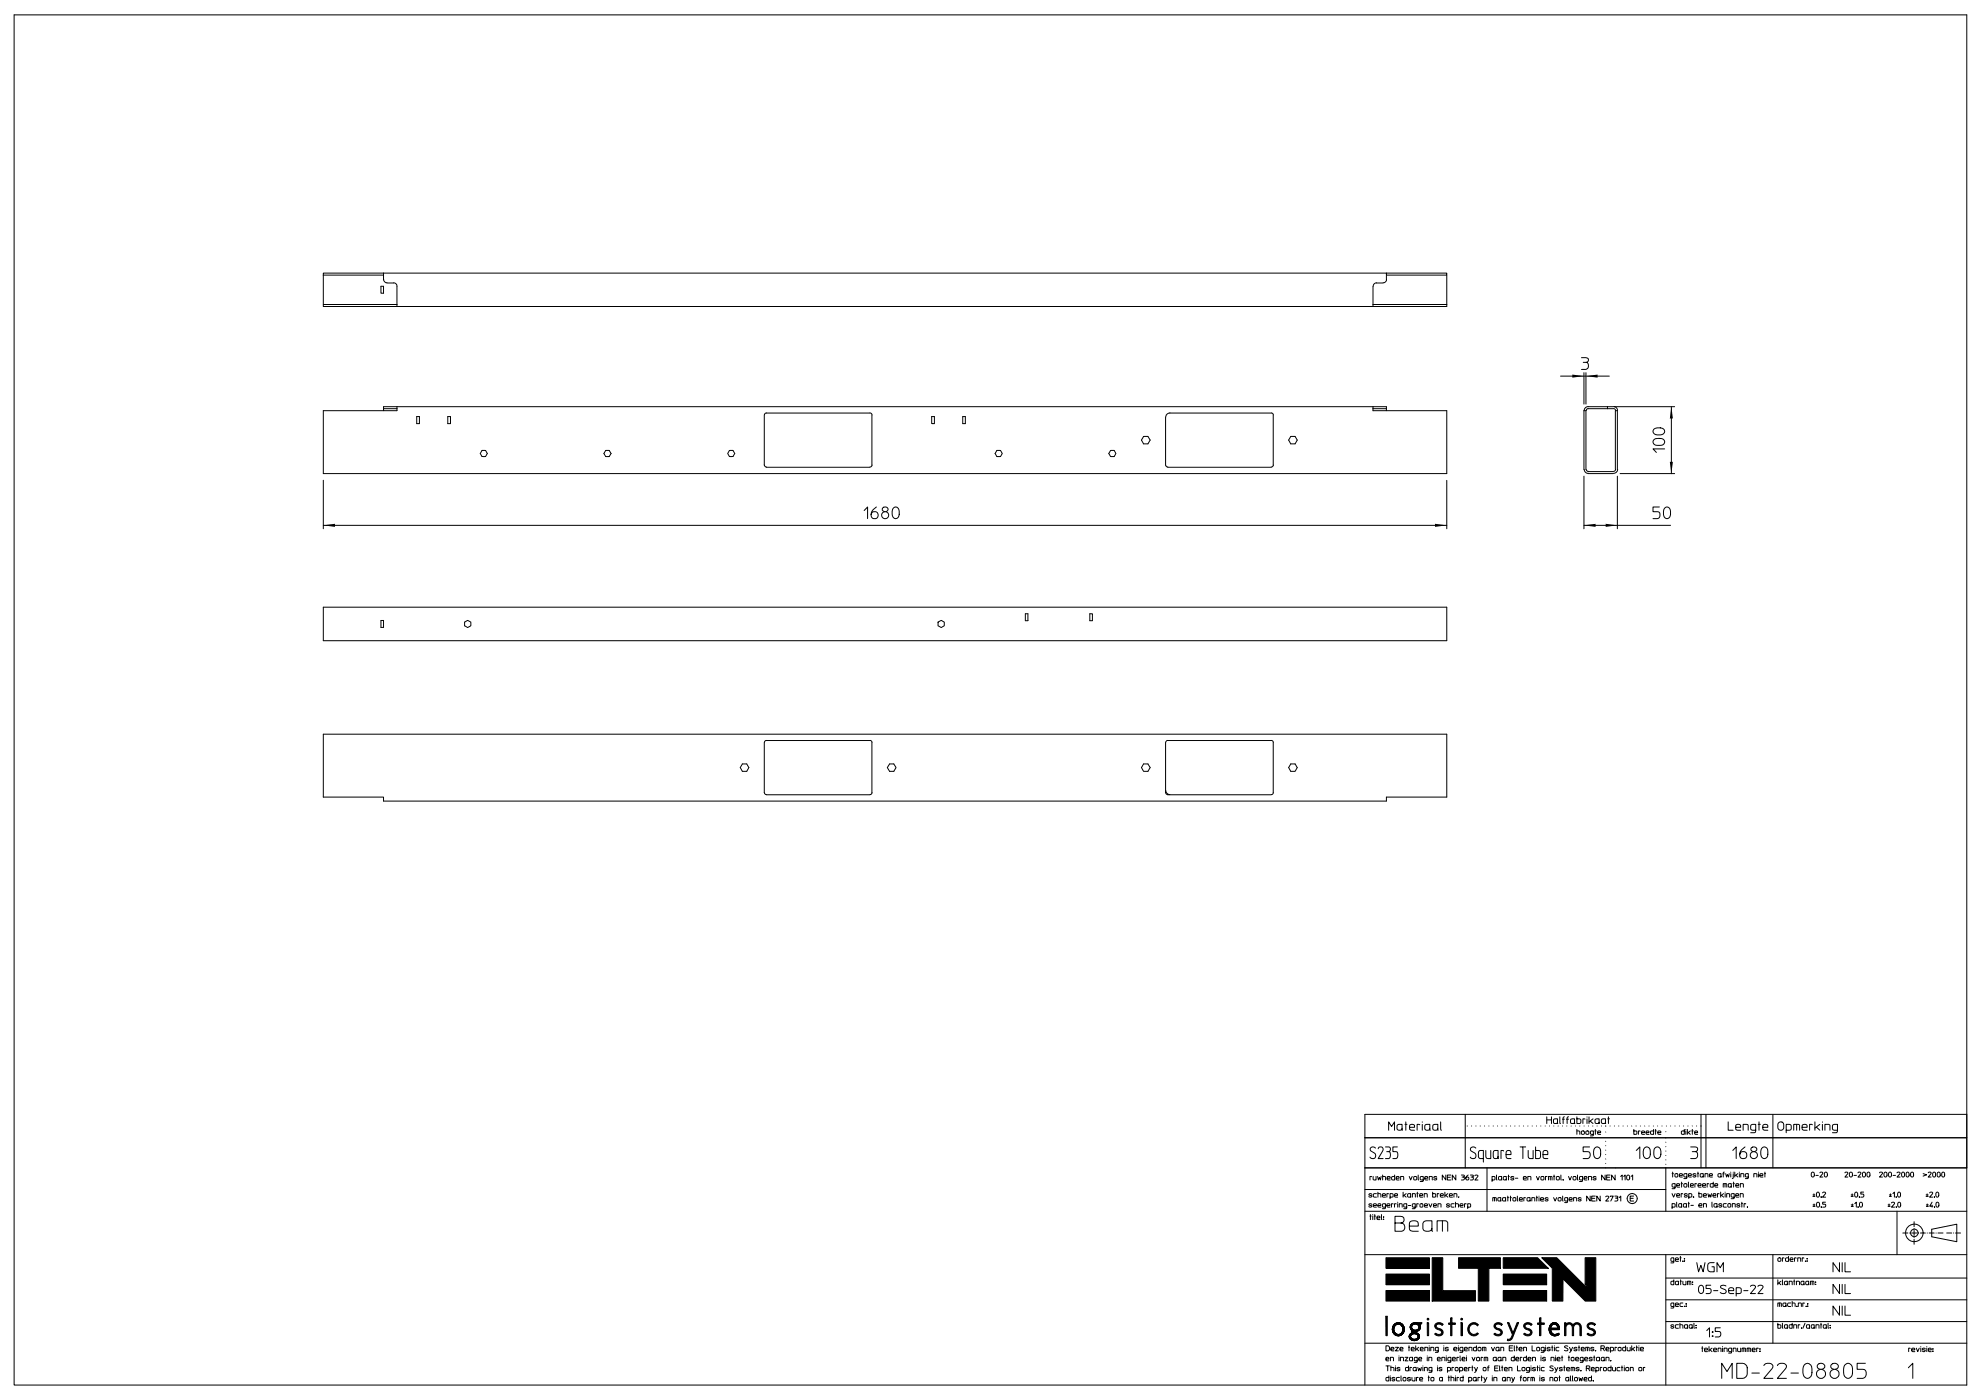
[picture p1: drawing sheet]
<svg xmlns="http://www.w3.org/2000/svg" width="594mm" height="420mm" viewBox="0 0 594 420" stroke-linecap="round" stroke-linejoin="round" font-family="sans-serif">
<g fill="#000">
<path d="M471.5 112.4l3.4 .4-3.4 .5z" fill-rule="evenodd"/>
<path d="M475.5 112.8l3.5-.4v.9z" fill-rule="evenodd"/>
<path d="M501.2 122l.4 3.5h-.9z" fill-rule="evenodd"/>
<path d="M96.9 157.6l3.5-.5v1z" fill-rule="evenodd"/>
<path d="M430.3 157.1l3.5 .5-3.5 .5z" fill-rule="evenodd"/>
<path d="M474.9 157.6l3.5-.5v1z" fill-rule="evenodd"/>
<path d="M481.5 157.1l3.5 .5-3.5 .5z" fill-rule="evenodd"/>
<path d="M500.7 138.6h.9l-.4 3.5z" fill-rule="evenodd"/>
<path d="M415.6 387.2h13v3.1h-13z" fill-rule="evenodd"/>
<path d="M415.6 377.3h13v3.2h-13z" fill-rule="evenodd"/>
<path d="M415.6 382.2h13v3.2h-13z" fill-rule="evenodd"/>
<path d="M429.4 377.3h3.2v9.9h9.8v3.1h-13z" fill-rule="evenodd"/>
<path d="M430.4 397.2a1.59 1.59 0 0 1 2.3 .2l-.3 .2a.92 .92 0 0 0-1-.5 .92 .92 0 0 0-.7 1l.1 .2a2.32 2.32 0 0 1 1.9 1.3 1.33 1.33 0 0 1-1 1.2 1.33 1.33 0 0 1-1.5-.7l.2-.1a1.18 1.18 0 0 0 1.9-.3l-.3-.5a2.31 2.31 0 0 1-1.8-1.4z" fill-rule="evenodd"/>
<path d="M434.9 395.4h.5v1.5a.6 .6 0 0 1 1 .3l-1 .1v3.4h-.4l-.1-3.4a.32 .32 0 0 1-.5 .1 .32 .32 0 0 1 0-.5h.5z" fill-rule="evenodd"/>
<path d="M440.6 397.4a1.61 1.61 0 0 1 2.6 .1l-.2 .2a1.48 1.48 0 0 0-2.1 .1 1.48 1.48 0 0 0 0 2.1 1.48 1.48 0 0 0 2.1 0l.2 .1a.66 .66 0 0 1-.8 .7 1.98 1.98 0 0 1-2.1-1 1.98 1.98 0 0 1 .3-2.3z" fill-rule="evenodd"/>
<path d="M437.3 377.3h12.6v3.2h-3.5v9.8h-3.1v-9.8h-6z" fill-rule="evenodd"/>
<path d="M448.3 397.1a1.58 1.58 0 0 1 2.2 .3l-.2 .1a1.15 1.15 0 0 0-1.9 .4l.2 .4a2.32 2.32 0 0 1 1.9 1.3 1.4 1.4 0 0 1-1.1 1.2 1.4 1.4 0 0 1-1.5-.6l.2-.1a1.23 1.23 0 0 0 2-.5l-.3-.4a2.2 2.2 0 0 1-1.8-1.4z" fill-rule="evenodd"/>
<path d="M457.2 397.1l1.1-.3 1.1 .5-.2 .2a1.15 1.15 0 0 0-1.9 .4l.2 .4a2.32 2.32 0 0 1 1.9 1.3 1.31 1.31 0 0 1-1 1.1 1.31 1.31 0 0 1-1.4-.6l.1-.1a.9 .9 0 0 0 1.1 .4 .9 .9 0 0 0 .6-1l-.2-.2a2.2 2.2 0 0 1-1.8-1.4z" fill-rule="evenodd"/>
<path d="M461.6 395.4h.4v.8a.5 .5 0 0 0 0 .7 .5 .5 0 0 0 .7 0 .23 .23 0 0 1 .4 .2 .23 .23 0 0 1-.4 .2h-.7v3.4h-.4v-3.4a.32 .32 0 0 1-.5 0 .32 .32 0 0 1 0-.4 .32 .32 0 0 1 .5 0z" fill-rule="evenodd"/>
<path d="M450.7 387.2h13.1v3.1h-13.1z" fill-rule="evenodd"/>
<path d="M450.7 382.2h13.1v3.2h-13.1z" fill-rule="evenodd"/>
<path d="M450.7 377.3h10.3l3.3 3.2h-13.6z" fill-rule="evenodd"/>
<path d="M469.1 396.8a.3 .3 0 0 1 .4 0 .3 .3 0 0 1 0 .4l1.2-.4 .6 .2 .4 .5a1.42 1.42 0 0 1 1.9-.5 1.42 1.42 0 0 1 .6 1.9v1.2a.34 .34 0 0 1 0 .5 .34 .34 0 0 1-.5 .1v-1.5a1.36 1.36 0 0 0-1.2-2 2.53 2.53 0 0 0-.7 2.8v.7h-.3v-1.7a1.15 1.15 0 0 0-.3-1.3 1.15 1.15 0 0 0-1.3-.2l-.4 .6v2.6h-.4z" fill-rule="evenodd"/>
<path d="M462.3 377.3h4.5l9.9 9.9-1.4-2v-7.9h3.2v13h-3.2l-6.6-6.6-.1 6.6h-3.1v-9.8z" fill-rule="evenodd"/>
<path d="M476.1 397.2a1.59 1.59 0 0 1 2.3 .2l-.3 .2a.92 .92 0 0 0-1.1-.5 .92 .92 0 0 0-.6 1l.2 .2a1.7 1.7 0 0 1 1.8 1.6 1.45 1.45 0 0 1-2.5 .3l.2-.2a1.21 1.21 0 0 0 1.9-.3l-.3-.5a2.31 2.31 0 0 1-1.8-1.4z" fill-rule="evenodd"/>
<path d="M452 396.8h.5l1.2 3.1 1.2-3.1h.5l-2 4.8-.6 .5-.8 .1v-.4l.8-.1 .5-.9a1.11 1.11 0 0 0-.2-1.4z" fill-rule="evenodd"/>
<circle cx="428.2" cy="395.7" r=".26"/>
<circle cx="438.3" cy="395.8" r=".27"/>
</g>
<path d="M415.7 394.9v5.8M428.2 396.8v3.9M438.3 396.8v3.9" fill="none" stroke="#000" stroke-width=".42"/>
<g fill="none" stroke="#000" stroke-width=".3">
<path d="M4.2 4.5h585.5v411h-585.5zM96.9 82.5v8.9M96.9 82.5h18.1M114.2 85.9h.8v2.1h-.8zM115 81.9h318.8v.6h-18.1v-.6M115 81.9h-18.1v.6M115 81.9v2M115 83.8a.96 .96 0 0 0 1 1M116 84.9h2M118 84.9a.96 .96 0 0 1 1 .9M119 91.4h-22.1v.6h22.1M119 85.9v6.1"/>
<path d="M411.7 85.9v6.1M411.7 91.4h22.1M412.7 84.9h2M412.7 84.9a.96 .96 0 0 0-.9 .9M415.7 82.5v1.4M415.7 83.8a.96 .96 0 0 1-.9 1M433.8 82.5v9.5h-314.8M467.9 112.8h14.7M474.2 107.3h1.3l.7 .3v.8l-.6 .3a1.12 1.12 0 0 1 .7 1.1 1.12 1.12 0 0 1-.8 1h-1.3M474.7 108.7h.9M474.9 111.8v9.4M475.5 111.8v9.4"/>
<path d="M115 122.6v-.6h300.7v1.2M119 122v1.2h-4v-.6h4M125 125h.8v2.1h-.8zM134.3 125h.8v2.1h-.8zM144.5 135.1h1.1l.5 .9-.5 1h-1.1l-.5-1zM181.6 135.1h1.1l.5 .9-.5 1h-1.1l-.5-1zM218.7 135.1h1.1l.5 .9-.5 1h-1.1l-.5-1zM229.2 124.5v15.1M229.2 139.5l.6 .6M229.8 123.9h31.4l.3 .6-.1 15.1M229.8 123.9l-.6 .6M261.5 139.5l-.6 .6"/>
<path d="M279.4 125h.8v2.1h-.8zM288.7 125h.8v2.1h-.8zM298.9 135.1h1.1l.5 .9-.5 1h-1.1l-.5-1zM333 135.1h1.1l.5 .9-.5 1h-1.1l-.5-1zM342.9 130.9h1.3l.7 1.1-.7 1.2h-1.3l-.6-1.2zM349.5 125.2v14.4M349.5 139.5l.6 .6M350.7 123.9h30.8l.3 .6v15.1M350.8 123.9a1.31 1.31 0 0 0-1.3 1.2M381.8 139.5l-.6 .6M387 130.9h1.3l.7 1.1-.7 1.2h-1.3l-.6-1.2zM411.7 122v1.2h22.1v18.9h-336.9v-18.9h18.1"/>
<path d="M411.7 122.6h4M476.1 122h7.7M476.1 122.6h7.7M476.2 122.6l-.6 .6M476.2 122a1.19 1.19 0 0 0-1.2 1.2M482 122v.6M483.8 122.6l.6 .6M483.8 122a1.16 1.16 0 0 1 1.2 1.2M484 122h18.1M495.9 132a2.44 2.44 0 0 1 3.2 .2v.7a2.25 2.25 0 0 1-3.4 0zM495.9 128.8a2.2 2.2 0 0 1 3.2 .5v.2a1.99 1.99 0 0 1-3.4 0zM499.1 134.7h-3.4l1 1"/>
<path d="M501.2 122v20.1M96.9 144.1v14.5M96.9 157.6h336.9M229.8 140.2h31M259.1 153.2l1-1.1v3.5M262.8 152.1a2.31 2.31 0 0 0-1.3 3.2 1.08 1.08 0 0 0 1.6-.1 1.08 1.08 0 0 0-.4-1.6 1.08 1.08 0 0 0-1.5 .8M264.7 152.3a.85 .85 0 0 1 1.3-.2 .85 .85 0 0 1 0 1.3 .85 .85 0 0 1-1.3-.2l-.2-.2zM265.3 153.5a1.07 1.07 0 0 0-.8 1.6 1.07 1.07 0 0 0 1.8 0 1.07 1.07 0 0 0-.7-1.6M267.8 152.5a1.03 1.03 0 0 1 1.3-.3 1.03 1.03 0 0 1 .5 1.2 1.59 1.59 0 0 1-.9 2.2h-.2a1.97 1.97 0 0 1-.7-3.1zM350.1 140.2h31.1M433.8 144.1v14.5M474.9 157.6h26"/>
<path d="M474.9 140.9v-17.7h.6v17.7M474.9 142.9v15.7M475 140.8a1.19 1.19 0 0 0 1.2 1.2M475.6 140.8l.6 .6M476.1 142.1h7.7M476.1 141.5h7.7M484.4 140.9v-17.7h.6v17.7M484.4 140.8l-.6 .6M485 142.9v15.7M485 140.8a1.16 1.16 0 0 1-1.2 1.2M485.8 142.1h16.3M497.6 152.1h-1.9v1.4h1.3a1.08 1.08 0 0 1 .7 1.1 1.08 1.08 0 0 1-.7 1h-1.3"/>
<path d="M499.1 152.5a1.04 1.04 0 0 1 1.3-.3 1.04 1.04 0 0 1 .5 1.2 1.57 1.57 0 0 1-1 2.2h-.2a2 2 0 0 1-.6-3.1zM96.9 182.2h336.9v10h-336.9zM114.2 186.1h.8v2.1h-.8zM139.3 186.6l.9-.5 1 .5v1.1l-1 .6-.9-.6zM281.3 186.6l.9-.5 .9 .5v1.1l-.9 .6-.9-.6zM307.4 184.1h.8v2.1h-.8zM326.8 184.1h.8v2.1h-.8zM96.9 220.3h336.9v18.8h-18.1v1.2h-300.7v-1.2h-18.1zM222.6 229.2h1.3l.6 1.1-.6 1.1h-1.3l-.6-1.1zM229.2 222.8v15M229.2 237.8l.6 .6M229.8 238.4h31"/>
<path d="M229.8 222.2h31M229.8 222.1l-.6 .6M260.9 222.1l.6 .6M261.4 222.8v15M261.5 237.8l-.6 .6M266.7 229.2h1.3l.7 1.1-.7 1.1h-1.3l-.6-1.1zM342.9 229.2h1.3l.7 1.1-.7 1.1h-1.3l-.6-1.1zM349.5 222.8v15M349.5 237.8l.6 .6M349.5 237.1a1.31 1.31 0 0 0 1.3 1.3M350.1 238.4h31.1M350.1 222.2h31.1"/>
<path d="M350.1 222.1l-.6 .6M381.2 222.1l.6 .6M381.8 222.8v15M381.8 237.8l-.6 .6M387 229.2h1.3l.7 1.1-.7 1.1h-1.3l-.6-1.1zM416.4 339.1v-2.5l.9 1.3 .8-1.3v2.5M420.4 338.6l-.6 .5-.8-.2v-1.4l1.4-.2 .1 1.8M421.3 337.3h.6M421.5 336.6v2.5M422.7 338.2h1.4a.77 .77 0 0 0-.5-.9 .77 .77 0 0 0-.9 .5v1l.5 .3h.9M425.7 337.4l-.8-.1v1.8M426.5 336.6v.1"/>
<path d="M426.5 337.3v1.8M428.7 338.6l-.5 .5-.8-.2v-1.4l1.3-.2 .2 1.8M431.1 338.6l-.5 .5-.9-.2v-1.4l1.4-.2 .1 1.8M432 336.6v2.1l.2 .4M439.3 334.3v16.1M463.8 335.1v2M463.8 336h1.4M465.2 335.1v2M467 336.7l-.2 .3-.9-.1v-1.1l1.1-.1 .1 1.4M467.7 335.1l.2 2M468.5 335.8h.6M469.1 335.1l-.4 .1v1.9"/>
<path d="M469.7 335.8h.6M470.3 335.1l-.4 .3v1.7M472.1 336.7l-.2 .3-.9-.1v-1.1l1.1-.1 .1 1.4M472.8 339.3l.9 .1v.9M472.8 335.1v2l1-.1 .2-.3v-.8l-1.2-.2M472.8 338.8v1.5M474.2 339.4a.55 .55 0 0 1 .9 .2v.4a.51 .51 0 0 1-.5 .3 .51 .51 0 0 1-.4-.3zM475.3 335.8l-.7-.1v1.4M475.5 339.4a.55 .55 0 0 1 .9 .2v.4a.51 .51 0 0 1-.4 .3 .51 .51 0 0 1-.5-.3zM475.9 335.1v.1M475.9 335.7v1.4M476.5 335.1v2"/>
<path d="M476.8 336.3l.9 .8M477.7 335.7l-1.2 .9M478.2 339.3h.4M478.4 338.8v1.5M479 339.8h1a.48 .48 0 0 0-.4-.5 .48 .48 0 0 0-.6 .3l.2 .6 .8 .1M479.5 336.7l-.5 .4-.6-.2v-1.1l1.1-.1 .1 1.4M481.4 336.7l-.5 .4-.6-.2v-1.1l1.1-.1 .1 1.4M482.1 335.7h.5M482.3 335.1v2M489.9 338.8v1.5l.8-.1 .1-.8-.9-.1M491.8 339.4l-.5-.1v1M492.2 339.8h.9a.46 .46 0 0 0-.3-.5 .46 .46 0 0 0-.6 .3l.1 .6 .8 .1"/>
<path d="M493.6 339.8h.9a.46 .46 0 0 0-.4-.5 .46 .46 0 0 0-.5 .3l.1 .6 .8 .1M495.8 338.8v1.5l-.8-.1-.1-.8 .9-.1M496.3 339.3h.3M496.4 338.8v1.5M497.1 339.8h.9a.48 .48 0 0 0-.4-.5 .48 .48 0 0 0-.5 .3l.1 .6 .8 .1M505 338.8v1.5l-.7-.1-.1-.8 .8-.1M505.5 338.8v.1M505.5 339.3v1M506 338.8v1.5M506.2 339.7l.6 .6M506.8 339.3l-.8 .7M507.3 339.3h.4"/>
<path d="M507.4 338.8v1.5M508.1 339.8h.9a.46 .46 0 0 0-.3-.5 .46 .46 0 0 0-.6 .3l.1 .6 .8 .1M510 334.3v16.1M511.5 334.3v16.1M518.2 336.6v2.5h1.5M520.5 338.2h1.4a.77 .77 0 0 0-.5-.9 .77 .77 0 0 0-.9 .5v1l.5 .3h.9M522.7 339.1v-1.8l1.4 .2 .1 1.6M526.5 339.1h-1l-.5-.3-.1-1 .4-.4 1.2-.1v2l-.4 .5h-1.2M527.2 337.3h.6M527.4 336.6v2.5M528.6 338.2h1.5a.79 .79 0 0 0-.6-.9 .79 .79 0 0 0-.9 .5v1l.5 .3h1M531.6 334.3v16.1"/>
<path d="M533.4 336.7a.9 .9 0 0 1 1.4 .6v1a.89 .89 0 0 1-.8 .8 .89 .89 0 0 1-.9-.8v-1zM535.6 339.1h.9l.5-.3-.1-1.4-1.3-.1v2.5M537.8 339.1v-1.8l1.7 .2 .1 1.6M538.7 337.3v1.8M540.3 338.2h1.6a.79 .79 0 0 0-.6-.9 .79 .79 0 0 0-1 .5l.1 1 .5 .3h1M543.4 337.4l-.8-.1v1.8M544.2 336.6v2.5M544.6 338.1l1.1 1M545.7 337.3l-1.5 1.1M546.5 336.6v.1M546.5 337.3v1.8M547.2 339.1v-1.8l1.4 .2 .1 1.6"/>
<path d="M551 339.1h-1l-.5-.3v-1l.3-.4 1.2-.1v2l-.4 .5h-1.1M589.7 334.3h-180.4v81.2M409.3 356.9h90.2M411.3 353l-.5-.1v1.1M411.4 358.3a.42 .42 0 0 0-.5-.3 .42 .42 0 0 0-.3 .5l.7 .2a.47 .47 0 0 1-.3 .5 .47 .47 0 0 1-.5-.3M411.7 352.9l.1 1 .2 .1h.6v-1.1M412.4 344.4a.81 .81 0 0 0-1.1-.3 .81 .81 0 0 0-.2 1.2l1 .6a.94 .94 0 0 1 .1 1.5 .94 .94 0 0 1-1.4-.2M412.7 358.1h-.7l-.2 .3v.6l.9 .1M413.1 352.9l.2 1.1 .3-.7 .3 .7 .2-1.1M413.2 358.1l.7 .1 .2 .9M413.2 357.7v1.4M413.2 344.6a.77 .77 0 0 1 1.1-.4 .77 .77 0 0 1 .3 1.1l-1.4 2.3h1.5"/>
<path d="M414.5 358.6h.9a.47 .47 0 0 0-.3-.5 .47 .47 0 0 0-.6 .3l.1 .7h.8M414.6 352.9l.8 .1 .1 1M414.6 352.5v1.5M415.4 344.1h1a.74 .74 0 0 1 .5 .7 .74 .74 0 0 1-.5 .7 1.28 1.28 0 0 1 0 2.1h-1M415.8 345.5h.6M415.9 353.5h.9a.47 .47 0 0 0-.3-.6 .47 .47 0 0 0-.6 .4l.1 .6 .8 .1M416.3 358.2l-.4-.1v1M416.8 359.1l.9-.1-.1-.8-.8-.1v1.5M418.1 358.6h1a.47 .47 0 0 0-.4-.5 .47 .47 0 0 0-.6 .3l.2 .7h.8M418.2 352.5v1.5l-.8-.1v-.9l.8-.1M418.6 353.5h.9a.45 .45 0 0 0-.3-.6 .45 .45 0 0 0-.6 .4l.1 .6 .8 .1M419 344.1h-1.3v1.4h.9a1.22 1.22 0 0 1 0 2.1h-.9"/>
<path d="M420 354v-1.1l.9 .1v1M420.7 357.7v1.4M421 358.6l.6 .5M421.6 358.1l-.9 .7M422.6 352.9l.4 1.1 .4-1.1M423 358.9l-.4 .2-.5-.1v-.8l.9-.1 .1 1M423.5 359.1v-1h.8l.1 1M424 353h.7l.1 .7a.51 .51 0 0 1-.4 .3 .51 .51 0 0 1-.5-.3zM424.9 358.1h.3M425 357.7v1.4M425.2 352.5v1.3l.2 .2M425.7 358.6h.9a.45 .45 0 0 0-.4-.5 .45 .45 0 0 0-.5 .3l.1 .7h.8"/>
<path d="M426.8 354l-.9-.1-.1-.6 .2-.3 .8-.1v1.2l-.2 .3-.8 .1M427 359.1v-1l.9 .1 .1 .9M427.2 353.5h.9a.45 .45 0 0 0-.3-.6 .45 .45 0 0 0-.6 .4l.1 .6 .8 .1M428.6 354v-1.1l.8 .1 .1 1M429.6 357.7v1.4h.8v-.9l-.8-.1M430.8 353.2a.44 .44 0 0 0-.5-.3 .44 .44 0 0 0-.3 .5l.8 .2a.44 .44 0 0 1-.4 .4 .44 .44 0 0 1-.5-.2M431.4 358.2l-.4-.1v1M431.9 358.6h.9a.47 .47 0 0 0-.4-.5 .47 .47 0 0 0-.5 .3l.1 .7h.8M433.2 357.7v1.4M433.5 358.6l.6 .5M433.5 352.5v1.5l-1-1.5v1.5M434 353.2h.9"/>
<path d="M434.1 358.1l-.9 .7M434.6 358.6h.9a.47 .47 0 0 0-.4-.5 .47 .47 0 0 0-.5 .3l.1 .7h.8M435 352.5h-1v1.5h1M436 359.1v-1h.7l.1 1M436.5 352.5v1.5l-1-1.5v1.5M437.4 359l-.1 .3M438.2 352.5l.9 .1v.3l-.3 .2a.45 .45 0 0 1 .3 .5 .45 .45 0 0 1-.4 .4h-.5M438.4 353.1h.4M440.2 352.5l-.4 .3a.6 .6 0 0 0-.3 .9 .6 .6 0 0 0 .8 .2 .48 .48 0 0 0-.1-.8 .48 .48 0 0 0-.7 .4M440.9 352.5h.6a.3 .3 0 0 1 .3 .3 .3 .3 0 0 1-.3 .3 .47 .47 0 0 1 .3 .5 .47 .47 0 0 1-.3 .4h-.6M441.1 353.1h.4M442.2 352.7a.45 .45 0 0 1 .6-.2 .45 .45 0 0 1 .3 .5l-.9 1h1"/>
<path d="M442.5 344.4a.82 .82 0 0 0-1.1-.3 .82 .82 0 0 0-.3 1.2l1.1 .6a.94 .94 0 0 1 .1 1.5 .94 .94 0 0 1-1.4-.2M444.8 347.6h-.9l-.5-.4-.1-1.4 .3-.6 1.2-.1v3.5M445.5 345.1l.1 2.1 .5 .4h.9v-2.5M445.9 350.4v13M447.4 354l.8-.1v-.9l-.8-.1v1.6M448.1 359.3v1M448.7 352.5l.2 1.5M449.2 347l-.1 .3-.4 .3-.8-.3-.2-1.6 .3-.5 1.2-.1 .1 2.5M450.3 353.7l-.4 .3-.5-.1v-.9l.9-.1v1.1M450.8 345.3l-.7-.2v2.5M451.6 346.4h1.5v-.6a.74 .74 0 0 0-.8-.7 .74 .74 0 0 0-.7 .7l.2 1.6 1.3 .2M451.7 353.7l-.4 .3-.5-.1v-.9l.9-.1v1.1"/>
<path d="M452 359.3h.3M452.1 358.8v1.5M452.2 352.9h.4M452.3 352.5v1.5M452.8 359.3h.4M452.9 358.8v1.5M453.7 359.4h.7l.1 .6a.47 .47 0 0 1-.4 .3 .47 .47 0 0 1-.5-.3zM453.9 353.2a.46 .46 0 0 0-.5-.3 .46 .46 0 0 0-.4 .5l.9 .2a.46 .46 0 0 1-.4 .4 .46 .46 0 0 1-.5-.2M454.4 353.5h.7M455 358.8l.1 1.5M455.6 359.8h.9a.48 .48 0 0 0-.4-.5 .48 .48 0 0 0-.5 .3l.1 .6 .8 .1M455.8 344.1h.8v3.5"/>
<path d="M456.6 344.1h.9M456.8 353.5h.9a.47 .47 0 0 0-.4-.6 .47 .47 0 0 0-.5 .4l.1 .6 .8 .1M457.4 359.4l-.5-.1v1M458.1 354v-1.1l.9 .1v1M458.2 345.1l.1 2.1 .5 .4h.9v-2.5M460.4 344.1v3.5l1.2-.1 .3-.6v-1.4l-.5-.4h-1M460.7 359.3h.3M460.7 352.9l.5 1.1 .4-1.1M460.8 358.8v1.5M461.5 358.8v.1M461.5 359.3v1M461.9 359.8h.9a.48 .48 0 0 0-.3-.5 .48 .48 0 0 0-.6 .3l.1 .6 .8 .1"/>
<path d="M462.1 353h.7l.2 .7a.51 .51 0 0 1-.5 .3 .51 .51 0 0 1-.5-.3zM462.7 346.4h1.4v-.6a.72 .72 0 0 0-.7-.7 .72 .72 0 0 0-.7 .7l.1 1.6 1.3 .2M463.9 353l-.5-.1v1.1M464.2 359.5a.44 .44 0 0 0-.5-.3 .44 .44 0 0 0-.4 .5l.8 .2a.46 .46 0 0 1-.3 .5 .46 .46 0 0 1-.5-.3M464.3 354v-1.1l1 .1 .1 1M464.9 352.9v1.1M465.8 359.3l.5 1 .5-1M465.8 352.9h.4M466 352.5v1.5M466.8 353h.7l.1 .7a.51 .51 0 0 1-.5 .3 .51 .51 0 0 1-.4-.3zM467.2 359.4a.55 .55 0 0 1 .9 .2v.4a.51 .51 0 0 1-.5 .3 .51 .51 0 0 1-.4-.3zM468 352.5l.2 1.5"/>
<path d="M468.6 358.8l.1 1.5M468.7 354h.1M470.3 352.9l.4 1.1 .5-1.1M470.5 359.8h.9a.48 .48 0 0 0-.3-.5 .48 .48 0 0 0-.6 .3l.1 .6 .8 .1M471.8 353h.6l.2 .7a.51 .51 0 0 1-.5 .3 .51 .51 0 0 1-.4-.3zM473 352.5v1.3l.2 .2M474.1 359.5a.4 .4 0 0 0-.5-.3 .4 .4 0 0 0-.3 .5l.8 .2a.44 .44 0 0 1-.4 .5 .44 .44 0 0 1-.5-.3M474.5 354l-.9-.1v-.6l.2-.3 .7-.1v1.2l-.1 .3-.8 .1M475 353.5h.9a.45 .45 0 0 0-.4-.6 .45 .45 0 0 0-.5 .4l.1 .6 .8 .1M476.3 354v-1.1l.9 .1v1M476.6 344.1h-1.9v1.4h1.3a1.07 1.07 0 0 1 .8 1 1.07 1.07 0 0 1-.8 1.1h-1.3M476.8 358.8v1.5l-1-1.5v1.5"/>
<path d="M477.3 359.5h.9M477.8 340.3l-.9-.1 .1-.8 .8-.1v1.2l-.2 .3h-.7M478.1 344.5a1.03 1.03 0 0 1 1.3-.3 1.03 1.03 0 0 1 .6 1.2 1.77 1.77 0 0 1-.8 2.1l-.4 .1a1.97 1.97 0 0 1-.7-3.1zM478.3 358.8h-1v1.5h1M478.6 353.2a.44 .44 0 0 0-.5-.3 .44 .44 0 0 0-.4 .5l.8 .2a.46 .46 0 0 1-.3 .4 .46 .46 0 0 1-.5-.2M479.8 358.8v1.5l-1-1.5v1.5M481.3 352.5v1.5l-1.1-1.5v1.5M481.5 359a.46 .46 0 0 1 .5-.2 .46 .46 0 0 1 .3 .6l-.8 .9h.9M481.8 353.2h.8M482.8 352.5h-1v1.5h1M482.8 359l.9-.2-.7 1.5M484.2 358.8l.9 .1v.4l-.3 .1a.45 .45 0 0 1 .3 .5 .45 .45 0 0 1-.3 .4h-.6"/>
<path d="M484.3 352.5v1.5l-1.1-1.5v1.5M484.4 359.4h.4M485.5 359.3l.5-.5v1.5M486 352.9l.4-.4v1.5M486.9 352.9l.4-.4v1.5M487.9 352.6a.46 .46 0 0 1 .5 0 .46 .46 0 0 1 .3 .4v.4a.47 .47 0 0 1-.5 .6 .47 .47 0 0 1-.4-.6zM488.8 359.5h.9M489.1 352.9l.4-.4v1.5M489.9 358.8h-1.1v1.5h1.1M490.6 345.1l1.1-1v3.5M493 344.5a1.03 1.03 0 0 1 1.3-.3 1.03 1.03 0 0 1 .5 1.2 1.77 1.77 0 0 1-.7 2.1l-.4 .1a1.97 1.97 0 0 1-.7-3.1zM496.1 344.5a1.05 1.05 0 0 1 1.3-.3 1.05 1.05 0 0 1 .6 1.2 1.57 1.57 0 0 1-1 2.2l-.4-.1a2.09 2.09 0 0 1-.5-3z"/>
<path d="M499.5 350.4v13M501.4 358.1l.4 1 .5-1M501.4 352.1h.4M501.5 351.6v1.5M502.2 352.2a.51 .51 0 0 1 .9 .2v.4a.47 .47 0 0 1-.4 .3 .47 .47 0 0 1-.5-.3zM502.3 356.1l-.9-.1 .1-.8 .8-.1v1.2l-.2 .3h-.7M502.7 355.6h.9a.46 .46 0 0 0-.3-.5 .46 .46 0 0 0-.6 .3l.1 .7h.8M502.7 358.6h.9a.45 .45 0 0 0-.3-.5 .45 .45 0 0 0-.6 .3l.1 .7h.8M503.6 352.6h.9a.48 .48 0 0 0-.4-.5 .48 .48 0 0 0-.5 .3l.1 .6 .8 .1M504.1 355.1h.4M504.2 354.6v1.5M504.6 358.2l-.5-.1v1"/>
<path d="M505 355.2h.7l.1 .6a.48 .48 0 0 1-.4 .4 .48 .48 0 0 1-.5-.4zM505.8 353.1l-.8-.1v-.8l.8-.1v1.2l-.2 .3h-.7M505.9 358.3a.4 .4 0 0 0-.5-.3 .4 .4 0 0 0-.3 .5l.7 .2a.31 .31 0 0 1 0 .4 .31 .31 0 0 1-.4 0l-.4-.2M506.3 352.6h.9a.46 .46 0 0 0-.4-.5 .46 .46 0 0 0-.5 .3l.1 .6 .8 .1M506.3 354.6l.1 1.5M506.4 359.1l.9-.1v-.8l-.9-.1v1.5M506.9 355.6h.9a.46 .46 0 0 0-.4-.5 .46 .46 0 0 0-.5 .3l.1 .7h.8M506.9 344.1h1.3l.8 .2v.8l-.7 .4a1.09 1.09 0 0 1 .8 1.1 1.09 1.09 0 0 1-.9 1h-1.3M507.4 345.5h.9M507.7 359l.2 .1zM507.8 359.1h.1M508.5 352.3a.42 .42 0 0 0-.5-.3 .42 .42 0 0 0-.3 .5l.8 .2a.47 .47 0 0 1-.4 .4 .47 .47 0 0 1-.5-.2"/>
<path d="M508.7 355.2l-.5-.1v1M509 352.1h.3M509.1 351.6v1.5M509.2 355.6h.9a.48 .48 0 0 0-.4-.5 .48 .48 0 0 0-.5 .3l.1 .7h.8M509.4 357.6v1.5h.8l.1-.9-.9-.1M510.5 355.6h.9a.48 .48 0 0 0-.3-.5 .48 .48 0 0 0-.6 .3l.1 .7h.8M510.7 352.9l-.3 .2-.5-.1v-.8l.8-.1 .1 1M510.8 358.6h.9a.45 .45 0 0 0-.4-.5 .45 .45 0 0 0-.5 .3l.1 .7h.8M511.2 353.1v-1l.9 .1v.9M512.1 358.1l.3 1 .3-.7 .3 .7 .2-1M512.4 355.2l-.5-.1v1M512.6 352.6h.9a.46 .46 0 0 0-.4-.5 .46 .46 0 0 0-.5 .3l.1 .6 .8 .1"/>
<path d="M513.6 358.6h.9a.45 .45 0 0 0-.3-.5 .45 .45 0 0 0-.6 .3l.2 .7h.7M513.7 354.6v1.5h-.8l-.1-.9 .9-.1M514.2 355.6h.9a.46 .46 0 0 0-.4-.5 .46 .46 0 0 0-.5 .3l.1 .7h.8M515.5 358.2l-.5-.1v1M515.9 357.6v1.5M516 352.9l-.1 .2h-.6l-.2-.8 .9-.2 .1 1M516.2 358.6l.6 .5M516.6 352.2h.4M516.7 356.1v-1h1l.1 1M516.8 358.1l-.9 .7M517 351.6l-.3 .3v1.2M517.2 355.1v1"/>
<path d="M517.3 357.6v.1M517.3 358.1v1M517.5 352.1l.2 1 .3-.7 .3 .7 .2-1M517.7 359.1v-1l.9 .1v.9M519 351.6v.1M519 352.1v1M519.1 355.9l-.3 .2-.5-.1v-.8l.8-.1 .1 1M519.6 345.1l1-1v3.5M519.6 355.1h.4M519.7 352.1v1.2l-.3 .3M519.7 351.6v.1M519.8 354.6v1.5"/>
<path d="M520 359.1l-.9-.1 .1-.8 .8-.1v1.2l-.1 .3h-.8M520.2 351.6v1.5M520.5 358.6h.8a.45 .45 0 0 0-.3-.5 .45 .45 0 0 0-.5 .3l.1 .7h.7M520.5 352.5l.6 .6M520.5 355.6h.9a.46 .46 0 0 0-.4-.5 .46 .46 0 0 0-.5 .3l.1 .7h.8M521.1 352.1l-.9 .7M521.5 351.6v.1M521.5 352.1v1M521.8 359.1v-1l.9 .1v.9M521.8 356.1v-1l.9 .1v.9M522 353.1v-1l.9 .1v.9M523.2 344.1a2.31 2.31 0 0 0-1.3 3.2 1.08 1.08 0 0 0 1.7-.1 1.08 1.08 0 0 0-.5-1.6 1.08 1.08 0 0 0-1.4 .8"/>
<path d="M524.2 353.1l-.8-.1 .1-.8 .7-.1v1.2l-.2 .3h-.7M525.2 344.3a.8 .8 0 0 1 1-.3 .8 .8 0 0 1 .4 1 .8 .8 0 0 1-.9 .5 .72 .72 0 0 1-.5-1.2zM525.7 345.5a1.07 1.07 0 0 0-.7 1.6 1.07 1.07 0 0 0 1.8 0 1.07 1.07 0 0 0-.7-1.6M525.9 353.1v-1l.9 .1v.9M527.3 351.6v.1M527.3 352.1v1M527.7 352.6h.9a.48 .48 0 0 0-.3-.5 .48 .48 0 0 0-.6 .3v.6l.9 .1M528.2 344.5a1.03 1.03 0 0 1 1.3-.3 1.03 1.03 0 0 1 .6 1.2 1.77 1.77 0 0 1-.7 2.1l-.4 .1a1.97 1.97 0 0 1-.8-3.1zM529.1 352.1h.3M529.2 351.6v1.5M543.2 351.8a.46 .46 0 0 1 .6-.1 .46 .46 0 0 1 .2 .5v.3a.47 .47 0 0 1-.4 .6 .47 .47 0 0 1-.5-.6zM543.6 358.9h.6"/>
<path d="M543.6 358.5h.6M543.9 358.2v.6M544.5 352.6h.7M544.8 357.8a.45 .45 0 0 1 .5-.1 .45 .45 0 0 1 .3 .5v.4a.47 .47 0 0 1-.5 .5 .47 .47 0 0 1-.4-.5zM545.7 351.8a.44 .44 0 0 1 .5-.2 .44 .44 0 0 1 .3 .6l-.8 .9h.9M546 359l.1 .1zM546.5 357.9a.45 .45 0 0 1 .5-.3 .45 .45 0 0 1 .3 .6l-.8 .9h.9M547.2 351.7a.47 .47 0 0 1 .5 0 .47 .47 0 0 1 .2 .5v.3a.47 .47 0 0 1-.4 .6 .47 .47 0 0 1-.5-.6zM553.2 351.8a.44 .44 0 0 1 .5-.2 .44 .44 0 0 1 .3 .6l-.8 .9h.9M554.6 351.8a.46 .46 0 0 1 .6-.1 .46 .46 0 0 1 .2 .5v.3a.47 .47 0 0 1-.4 .6 .47 .47 0 0 1-.5-.6zM555.1 358.9h.6M555.1 358.5h.6"/>
<path d="M555.4 358.2v.6M555.9 352.6h.7M556.2 357.8a.45 .45 0 0 1 .6-.1 .45 .45 0 0 1 .2 .5v.4a.47 .47 0 0 1-.4 .5 .47 .47 0 0 1-.5-.5zM557.1 351.8a.44 .44 0 0 1 .6-.2 .44 .44 0 0 1 .2 .6l-.8 .9h.9M557.5 359l.1 .1zM558.6 351.7a.47 .47 0 0 1 .6 0 .47 .47 0 0 1 .2 .5v.3a.47 .47 0 0 1-.5 .6 .47 .47 0 0 1-.5-.6zM558.8 357.6h-.8v.6h.5a.47 .47 0 0 1 .4 .5 .47 .47 0 0 1-.4 .4h-.5M559.9 351.8a.44 .44 0 0 1 .6-.1 .44 .44 0 0 1 .2 .5v.3a.47 .47 0 0 1-.5 .6 .47 .47 0 0 1-.4-.6zM563.6 351.8a.44 .44 0 0 1 .5-.2 .44 .44 0 0 1 .3 .6l-.8 .9h.9M565 351.8a.44 .44 0 0 1 .6-.1 .44 .44 0 0 1 .2 .5v.3a.47 .47 0 0 1-.4 .6 .47 .47 0 0 1-.5-.6zM566.5 351.7a.44 .44 0 0 1 .5 0 .44 .44 0 0 1 .2 .5v.3a.46 .46 0 0 1-.5 .6 .46 .46 0 0 1-.4-.6zM566.5 358.9h.6"/>
<path d="M566.5 358.5h.6M566.8 358.2v.6M567.6 358.1l.4-.5v1.5M567.6 352.6h.8M568.6 359.1h.1M568.8 351.8a.46 .46 0 0 1 .6-.2 .46 .46 0 0 1 .3 .6l-.9 .9h.9M569.1 357.8a.43 .43 0 0 1 .5-.1 .43 .43 0 0 1 .3 .5v.4a.45 .45 0 0 1-.5 .5 .45 .45 0 0 1-.4-.5zM570.3 351.8a.44 .44 0 0 1 .6-.1 .44 .44 0 0 1 .2 .5v.3a.45 .45 0 0 1-.5 .6 .45 .45 0 0 1-.4-.6zM571.7 351.7a.47 .47 0 0 1 .5 0 .47 .47 0 0 1 .3 .5v.3a.47 .47 0 0 1-.5 .6 .47 .47 0 0 1-.5-.6zM573.1 351.7a.45 .45 0 0 1 .5 0 .45 .45 0 0 1 .2 .5v.3a.47 .47 0 0 1-.5 .6 .47 .47 0 0 1-.4-.6zM576.7 352.1l1 .3-1 .4M577.5 358.9h.7"/>
<path d="M577.5 358.5h.7M577.8 358.2v.6M578.2 351.8a.44 .44 0 0 1 .5-.2 .44 .44 0 0 1 .3 .6l-.8 .9h.8M578.6 357.9a.45 .45 0 0 1 .5-.3 .45 .45 0 0 1 .3 .6l-.8 .9h.9M579.7 351.7a.44 .44 0 0 1 .5 0 .44 .44 0 0 1 .2 .5v.3a.46 .46 0 0 1-.5 .6 .46 .46 0 0 1-.4-.6zM580.1 359.1h.1M580.6 357.8a.43 .43 0 0 1 .5-.1 .43 .43 0 0 1 .2 .5v.4a.45 .45 0 0 1-.4 .5 .45 .45 0 0 1-.4-.5zM581 351.8a.46 .46 0 0 1 .5-.1 .46 .46 0 0 1 .3 .5v.3a.47 .47 0 0 1-.5 .6 .47 .47 0 0 1-.5-.6zM582.3 351.8a.44 .44 0 0 1 .6-.1 .44 .44 0 0 1 .2 .5v.3a.45 .45 0 0 1-.4 .6 .45 .45 0 0 1-.5-.6zM589.7 341.3h-180.4h180.4v9.1h-180.4M409.3 376.4h180.4M409.3 363.4h180.4"/>
<path d="M410.8 364.8h.4M410.9 364.4v1.5M411.4 361.3a.42 .42 0 0 0-.5-.3 .42 .42 0 0 0-.3 .5l.7 .3a.47 .47 0 0 1-.3 .4 .47 .47 0 0 1-.5-.3M411.6 364.4v.1M411.6 364.8v1.1M411.8 361.7h.9a.48 .48 0 0 0-.3-.6 .48 .48 0 0 0-.6 .3v.6l.9 .1M412 364.8h.4M412.2 364.4v1.5M412.9 365.4h.9a.45 .45 0 0 0-.4-.6 .45 .45 0 0 0-.5 .3l.1 .7 .8 .1M413.2 361.7h.9a.46 .46 0 0 0-.4-.6 .46 .46 0 0 0-.5 .3l.1 .7h.8M414.2 364.4l.2 1.5M414.8 365.8h.1"/>
<path d="M414.8 365.1h.1M415.4 362.1l-.9-.1 .2-.8 .7-.1v1.2l-.2 .3h-.7M415.6 377.3h13v3.2h-13zM415.9 361.7h.9a.48 .48 0 0 0-.4-.6 .48 .48 0 0 0-.5 .3l.1 .7h.8M417.7 361.2l-.5-.1v1M418.3 366.9h1.8a1.26 1.26 0 0 1 1.1 1.1 1.26 1.26 0 0 1-.9 1.4h-2v-4.5l2.2 .1a1.03 1.03 0 0 1 .5 1.1 1.03 1.03 0 0 1-.9 .8M418.6 361.2l-.5-.1v1M419.1 360.7h.1M419.1 361.1v1M419.6 362.1v-1l.8 .1v.9M421.8 362.1l-.9-.1 .1-.8 .8-.1v1.2l-.1 .3h-.8M422.3 361.7h.7"/>
<path d="M422.6 367.8h2.7a1.38 1.38 0 0 0-1.1-1.6 1.38 1.38 0 0 0-1.6 1v1.3a.91 .91 0 0 0 1 .9h1.7M424.4 362.1l-.9-.1 .1-.8 .8-.1v1.2l-.3 .3h-.6M425.3 361.2l-.5-.1v1M425.9 361.2h.6l.1 .7a.47 .47 0 0 1-.4 .3 .47 .47 0 0 1-.4-.3zM427.1 361.7h.9a.48 .48 0 0 0-.3-.6 .48 .48 0 0 0-.6 .3l.1 .7h.8M428.4 361.1l.5 1 .5-1M429.4 368.6a1.54 1.54 0 0 1-2.8 0v-1.6l.3-.4 .8-.4h1.7v3.1l.2 .1M429.4 377.3h3.2v9.9h9.8v3.1h-13zM429.8 361.7h.9a.46 .46 0 0 0-.3-.6 .46 .46 0 0 0-.6 .3l.1 .7h.8M430.9 369.4v-3.2l2.8 .1 .4 .5v2.6M431.2 362.1v-1l.8 .1 .1 .9M432.5 366.2v3.2"/>
<path d="M434.6 361.3a.4 .4 0 0 0-.5-.2 .4 .4 0 0 0-.3 .4l.8 .3a.44 .44 0 0 1-.4 .4 .44 .44 0 0 1-.5-.3M436 361.1l-.7 .1-.2 .2 .1 .7h.8M436.4 361.1l.9 .2v.8M436.4 360.7v1.4M437.3 377.3h12.6v3.2h-3.5v9.8h-3.1v-9.8h-6zM437.8 361.7h.9a.46 .46 0 0 0-.3-.6 .46 .46 0 0 0-.6 .3l.1 .7h.8M439.6 361.2l-.5-.1v1M440.1 362.1l.8-.1v-.8l-.8-.1v1.5M447.6 360.3v-1h1l.1 1M450 360.1l-.3 .2-.5-.1v-.8l.8-.1 .1 1M450.7 377.3h10.3l3.3 3.2h-13.6zM451.4 360.1l-.3 .2-.5-.1v-.8l.8-.1 .1 1"/>
<path d="M458.8 360.1l-.4 .2-.5-.1v-.8l.9-.1 .1 1M459.3 360.3v-1l.9 .1v.9M462.3 377.3h4.5l9.9 9.9-1.4-2v-7.9h3.2v13h-3.2l-6.6-6.6-.1 6.6h-3.1v-9.8zM470 360.3l-.8-.1 .1-.8 .7-.1v1.2l-.2 .3h-.6M471.8 360.3v-1l.9 .1 .1 .9M499.5 376.4v39.1M501.4 362.1l.8-.1-.1-.9h-.7v1.5M501.9 378.4l-.8-.1 .1-.9 .7-.1v1.3l-.2 .3h-.7M502.4 377.9h.9a.47 .47 0 0 0-.4-.6 .47 .47 0 0 0-.5 .4l.1 .6 .8 .1M502.7 360.7l.2 1.4M503.7 377.3h.4M503.9 376.9v1.5"/>
<path d="M504.2 361.9l-.3 .2-.5-.1v-.8l.8-.1 .1 1M504.6 378.4h.1M505 378.3h.1M505 377.7h.1M505.1 378.3h.1M505.1 377.6h.1M505.7 361.9l-.4 .2-.5-.1v-.8l.9-.1v1M506.2 361.1h.4M506.3 360.7v1.4M507 361.6h.8M508.8 378.8l.5 2.7 .7-1.9 .7 1.9 .5-2.7M509.4 361.6h.9a.47 .47 0 0 0-.3-.5 .47 .47 0 0 0-.6 .3v.6l.9 .1"/>
<path d="M510.8 362.1v-1h.8l.1 1M513.3 360.7l.2 1.4M514 378.8l-1.4 .1-.5 .7 .1 1.6 .6 .3h1.2v-1.5h-.7M514.8 361.9l-.3 .2-.5-.1v-.8l.8-.1 .1 1M516.3 361.3a.4 .4 0 0 0-.5-.3 .4 .4 0 0 0-.3 .5l.6 .2a.31 .31 0 0 1 0 .4 .31 .31 0 0 1-.4 0l-.3-.2M517.6 361.1h-.7l-.2 .3 .1 .7h.8M518.1 361.3a.49 .49 0 0 1 .9 .1l-.1 .6a.51 .51 0 0 1-.8-.1zM519.4 362.1v-1h.8l.1 1M521.7 361.3a.42 .42 0 0 0-.5-.3 .42 .42 0 0 0-.3 .5l.8 .3a.47 .47 0 0 1-.4 .4 .47 .47 0 0 1-.5-.3M522.1 361.1h.4M522.3 360.7v1.4M523.5 361.2l-.5-.1v1"/>
<path d="M524 362.1h.1M531.6 376.4v26.6M533.1 377.5a.51 .51 0 0 1 .9 .2v.4a.51 .51 0 0 1-.5 .3 .51 .51 0 0 1-.4-.3zM535 377.5l-.5-.2v1.1M536.3 376.9v1.5l-.9-.1v-.8l.9-.2M536.8 377.9h.8a.45 .45 0 0 0-.3-.6 .45 .45 0 0 0-.5 .4l.1 .6 .7 .1M538.6 377.5l-.5-.2v1.1M539 378.4v-1.1l.8 .1 .1 1M540.9 377.5l-.5-.2v1.1M541.4 378.4h.1M541.8 378.3h.1M541.8 377.7h.1"/>
<path d="M541.9 378.3h.1M541.9 377.6h.1M543.6 361.9h.6M543.6 361.5h.6M543.9 361.2v.6M544.9 360.8a.47 .47 0 0 1 .5-.1 .47 .47 0 0 1 .2 .5v.4a.47 .47 0 0 1-.5 .5 .47 .47 0 0 1-.4-.5zM546 362l.2 .1zM546.1 362.1h.1M547.4 360.7h-.9v.6h.6a.45 .45 0 0 1 .3 .4 .45 .45 0 0 1-.3 .4h-.6M551.6 378.8v2.7l-2-2.7v2.7M552.4 378.8v2.7M553.2 378.8v2.7h1.7"/>
<path d="M555.1 361.9h.6M555.1 361.5h.6M555.4 361.2v.6M556.2 361.1l.4-.4v1.4M557.2 362.1h.1M557.1 362.1h.1M557.7 360.8a.44 .44 0 0 1 .6-.1 .44 .44 0 0 1 .1 .5v.4a.45 .45 0 0 1-.4 .5 .45 .45 0 0 1-.4-.5zM566.1 361.9h.6M566.1 361.5h.6M566.4 361.2v.6M567.2 360.9a.46 .46 0 0 1 .5-.2 .46 .46 0 0 1 .3 .5l-.8 .9h.9M568.6 362.1h.1"/>
<path d="M568.8 363.4v13M569.2 360.8a.44 .44 0 0 1 .5-.1 .44 .44 0 0 1 .2 .5v.4a.45 .45 0 0 1-.4 .5 .45 .45 0 0 1-.5-.5zM570.5 369.9h1.6M572.6 369.9h.1M573.2 369.9h1.5M573.9 366.5v1.5M573.9 368.5v.1M573.9 369.1v1.5M573.9 371.2h.1M573.9 371.8v1.5M575.2 369.9h.1M575.8 369.9h1.5"/>
<path d="M577.6 361.9h.6M577.6 361.5h.6M577.8 369.9h.1M577.9 361.2v.6M578.4 369.9h1.6M579.2 368.8l7.5-1.5v5.2l-7.5-1.5zM579.3 360.7l-.7 1.2h.9M579.3 361.5v.6M580.1 362.1h.1M580.5 369.9h.1M580.7 360.8a.44 .44 0 0 1 .5-.1 .44 .44 0 0 1 .2 .5v.4a.45 .45 0 0 1-.5 .5 .45 .45 0 0 1-.4-.5zM581.1 369.9h1.5"/>
<path d="M583.7 369.9h1.5M585.8 369.9h.1M586.4 369.9h1.5M415.5 394.9h.5v5.8h-.4zM415.6 387.2h13v3.1h-13zM415.6 382.2h13v3.2h-13zM417.5 398.9h.4M417.5 398.8h.4M417.5 398.7h.4M417.5 399.2h.5M417.5 399.1h.5M417.5 399h.4"/>
<path d="M417.5 398.6h.4M417.5 398.4h.5M417.5 399.4h.5M417.5 399.3h.5M417.5 398.3h.5M417.5 398.2h.5M417.6 399.5h.5M417.6 398.1h.4M417.7 399.6h.4M417.7 399.7h.5M417.7 399.8h.6M417.7 397.8h.5"/>
<path d="M417.8 399.8l.5 .1M417.8 397.7h.5M417.8 399.9h.6M417.8 400h.7M417.9 398.7h-.4M418 398.5h-.5M418 398.3h-.5M418.1 398l-.5 .1M418.1 398h-.4M418.1 397.2h2.3M418.2 397.9h-.5M418.2 397.2a1.89 1.89 0 0 1 2.9 1.6 1.89 1.89 0 0 1-2.9 1.6 2.11 2.11 0 0 1 0-3.2z"/>
<path d="M418.2 397.2h2.2M418.3 397.7a1.44 1.44 0 0 1 2 .1 1.44 1.44 0 0 1 0 2 1.44 1.44 0 0 1-2 .1 1.67 1.67 0 0 1 0-2.2zM418.3 397.7h-.5M418.3 397.1h2M418.5 397.6h-.7M418.5 397h1.6M418.5 397.5h-.6M418.6 397.4l-.6 .1M418.6 396.9h1.3M418.7 397.4h-.7M418.9 396.9h.8M419 397.3h-.9"/>
<path d="M419.3 396.8h.1M419.6 397.3h.9M419.8 397.4h.7M419.9 397.4l.7 .1M420.1 397.5h.6M420.1 397.6h.7M420.3 397.7h.5M420.4 397.8h.5M420.4 397.9h.5M420.4 398h.5M420.5 398l.5 .1M420.5 399.5h.5"/>
<path d="M420.5 398.1h.5M420.5 399.4h.5M420.5 398.2h.5M420.6 399.3h.4M420.6 399.2h.4M420.6 398.3h.4M420.6 399h.5M420.6 398.6h.5M420.6 398.5h.5M420.6 398.4h.4M420.7 398.9h.4M420.7 398.8h.4"/>
<path d="M420.7 398.7h.4M420.7 398.6h.4M420.8 400h-.7M420.8 399.9h-.6M420.8 399.8l-.5 .1M420.9 399.8h-.6M420.9 399.7h-.5M420.9 399.6h-.5M421 399.5l-.5 .1M421.1 399.1h-.5M422.8 398.3h.5M422.8 398.2h.5"/>
<path d="M422.8 398h.5M422.9 398.4h.4M422.9 398.3h.4M422.9 397.9h.4M422.9 398.6h.5M422.9 398.5h.4M422.9 398.7h.6M422.9 398.6l.6 .1M423 398.8h.7M423.1 398.9h.7M423.2 398.9l.7 .1M423.2 399.9h1.7"/>
<path d="M423.2 399.8h1.3M423.2 399.7h.5M423.2 399.6h.4M423.2 399.5l.4 .1M423.2 399h1M423.3 397.2l1.1-.4 2 .1-.5 .4h-.3a1.47 1.47 0 0 1-.2 1.7 1.47 1.47 0 0 1-1.6 .4l-.2 .3a2.37 2.37 0 0 1 1.9 .8 1.47 1.47 0 0 1-1.4 1.7 1.47 1.47 0 0 1-1.5-1.7l.7-.6v-.7a1.3 1.3 0 0 1 0-2zM423.3 399.8l1.5 .1M423.3 399.1h2.2M423.3 398.1h-.5M423.3 398h-.4M423.3 397.2h2.8M423.3 397.8h-.4"/>
<path d="M423.4 397.7l-.5 .1M423.4 397.7h-.5M423.5 397.6h-.6M423.5 397.5h-.5M423.6 397.5a1.02 1.02 0 0 1 1.6-.1 1.02 1.02 0 0 1-.4 1.6 1.01 1.01 0 0 1-1.3-.2 1.01 1.01 0 0 1 .1-1.3zM423.6 399.5h-.4M423.7 397.4l-.6 .1M423.8 397.4h-.7M423.9 397.3h-.7M423.9 396.9h1M424 399.7h.1M424.2 399.5h.2"/>
<path d="M424.3 397.2h-1.1M424.4 396.8h.1M424.5 397.2h1.5M424.6 399h.9M424.9 397.3h1.1M425 399.4h-1.8M425 397.4h.7M425.1 399.3h-1.8M425.1 397.4h.6M425.2 397.5h.5M425.2 399.2l-1.9 .1M425.3 397.6h.5"/>
<path d="M425.3 398.7h.5M425.3 397.7h.5M425.4 399.2h-2.1M425.4 398.6h.4M425.4 398.5h.4M425.4 397.7l.5 .1M425.4 398.4h.5M425.4 397.9h.5M425.4 397.8h.5M425.5 398.3h.4M425.5 398h.4M425.5 398.2h.4"/>
<path d="M425.5 398.1h.4M425.6 398.9l-.7 .1M425.7 398.9h-.7M425.7 398.8h-.6M425.8 398.7h-.6M426.2 397.1h-2.8M426.3 397h-2.8M426.3 396.9h-2.6M428 396.8h.4v3.9h-.4zM428 395.6h.4v.3h-.4zM430.6 397.1a1.72 1.72 0 0 1 2.2 .2l-.4 .3a1.1 1.1 0 0 0-1.8 .2 1.32 1.32 0 0 0 1.4 .9 1.13 1.13 0 0 1 .6 1.5 1.13 1.13 0 0 1-1.6 .5l-.8-.5 .3-.2a1.06 1.06 0 0 0 1.8-.3 1.39 1.39 0 0 0-1.3-.9 1.01 1.01 0 0 1-.4-1.7zM434.9 395.4h.5v1.5h1v.4h-1v3.4h-.4v-3.4h-.6v-.4h.5z"/>
<path d="M438.1 396.8h.4v3.9h-.4zM438.1 395.6h.4v.3h-.4zM440.9 397.2a1.54 1.54 0 0 1 2.3 .3l-.2 .2a1.48 1.48 0 0 0-2.1 0 1.48 1.48 0 0 0 0 2.1 1.48 1.48 0 0 0 2.1 .1l.2 .2a1.81 1.81 0 0 1-2.3 .4 1.81 1.81 0 0 1-.7-2.3zM448.3 397.1a1.47 1.47 0 0 1 2.1 .3l-.2 .2a1.1 1.1 0 0 0-1.8 .2 1.32 1.32 0 0 0 1.4 .9 1.13 1.13 0 0 1 .5 1.6 1.13 1.13 0 0 1-1.6 .4l-.8-.5 .3-.2a1.09 1.09 0 0 0 1.9-.3 1.5 1.5 0 0 0-1.4-.9 .99 .99 0 0 1-.4-1.7zM450.7 387.2h13.1v3.1h-13.1zM450.7 382.2h13.1v3.2h-13.1zM452 396.8l.5 .1 1.2 3 1.2-3.1h.5l-1.7 4a1.21 1.21 0 0 1-1.7 1.2v-.2a.95 .95 0 0 0 1.2-.8l.3-.6zM457.2 397.1a1.72 1.72 0 0 1 2.2 .2l-.3 .3a1.1 1.1 0 0 0-1.8 .2 1.32 1.32 0 0 0 1.3 .9 1.13 1.13 0 0 1 .6 1.6 1.13 1.13 0 0 1-1.6 .4l-.8-.5 .4-.2a1.06 1.06 0 0 0 1.8-.3 1.5 1.5 0 0 0-1.4-.9 1.02 1.02 0 0 1-.4-1.7zM461.6 395.4h.4v1.5h1.1v.4h-1.1v3.4h-.4v-3.4h-.6v-.4h.6zM464.5 399h.5M464.5 398.9l.5 .1M464.5 398.8h3.1"/>
<path d="M464.5 398.7h3.1M464.5 398.6h3.1M464.5 399.2h.5M464.5 399.1h.5M464.5 398.5h3.1M464.5 398.3h.5M464.6 399.4h.5M464.6 399.3h.4M464.6 398.2h.4M464.6 398.1h.4M464.6 399.5l.5 .1M464.6 399.5h.5"/>
<path d="M464.6 398h.4M464.6 399.6h.6M464.6 398h.5M464.7 399.7h.5M464.7 397.8h.4M464.7 399.8h.5M464.7 399.8h.6M464.8 399.9h.5M464.8 400h.7M465 398.4h-.5M465 398.3h-.5M465.1 397.2h2"/>
<path d="M465.1 397.9h-.4M465.1 397.2a1.5 1.5 0 0 1 1.9 0 1.5 1.5 0 0 1 .5 1.7h-2.5a1.32 1.32 0 0 0 .8 1.4 1.32 1.32 0 0 0 1.5-.3l.1 .3a1.82 1.82 0 0 1-2.3 .1 1.82 1.82 0 0 1-.5-2.3zM465.1 397.2h1.9M465.2 397.7l-.5 .1M465.2 397.1h1.7M465.2 397.7h-.5M465.3 397.6a1.01 1.01 0 0 1 1.2-.2 1.01 1.01 0 0 1 .5 1.1h-2.1zM465.3 397.6h-.5M465.3 397h1.5M465.4 397.5h-.5M465.5 397.4l-.6 .1M465.5 396.9h1.2"/>
<path d="M465.6 397.4h-.6M465.7 396.9h.8M465.7 397.3h-.7M466 396.8h.1M466.3 397.3h.8M466.5 397.4h.7M466.6 397.4l.7 .1M466.7 397.5h.6M466.8 397.6h.6M466.8 397.7h.6M466.9 397.7h.5M466.9 397.8h.5"/>
<path d="M467 397.9h.5M467 398h.5M467.1 398.2h.4M467.1 398.1h.4M467.1 398.3h.4M467.1 398.4h.5M467.3 400h.1M467.6 398.9h-3.1M469.1 396.8h.4v.4a1.29 1.29 0 0 1 2.2 .3 1.35 1.35 0 0 1 1.7-.6 1.35 1.35 0 0 1 .8 1.7v2.1h-.5v-.8a2.76 2.76 0 0 0-.5-2.6 1.18 1.18 0 0 0-1.2 .4 1.18 1.18 0 0 0-.2 1.2v1.8h-.3v-.8a2.65 2.65 0 0 0-.6-2.6 1.06 1.06 0 0 0-1.1 .3 1.06 1.06 0 0 0-.3 1.1v2h-.4zM476.2 397.1a1.5 1.5 0 0 1 2.2 .3l-.3 .2a1.11 1.11 0 0 0-1.8 .2 1.41 1.41 0 0 0 1.4 .9 1.13 1.13 0 0 1 .6 1.6 1.13 1.13 0 0 1-1.6 .4l-.8-.5 .3-.2a1.09 1.09 0 0 0 1.8-.3 1.5 1.5 0 0 0-1.4-.9 1.01 1.01 0 0 1-.4-1.7zM499.5 383.4h90.2M499.5 389.9h90.2"/>
<path d="M499.5 396.5h90.2M501.9 392l-.8-.2v-.8l.8-.1v1.2l-.1 .3h-.8M501.9 397.6a.41 .41 0 0 0-.5-.2 .41 .41 0 0 0-.3 .5l.7 .1a.3 .3 0 0 1 0 .4 .3 .3 0 0 1-.4 .1l-.4-.3M501.9 383.9v1.5h-.8v-1h.8M502.4 391.4h.9a.47 .47 0 0 0-.4-.5 .47 .47 0 0 0-.5 .3l.1 .7 .8 .1M503.3 397.4l-.7 .1-.2 .2 .1 .7 .8 .1M503.3 385.2l-.4 .2-.5-.1v-.8l.9-.1v1M503.7 397.4l.9 .2v.9M503.7 397v1.5M503.8 384.4h.4M503.9 383.9v1.5M504.6 390.9h-.7l-.2 .3 .1 .7 .8 .1"/>
<path d="M504.6 384.4v.9l.4 .1h.5v-1M505.2 392h.1M505.1 391.9h.1M505.6 391.9h.1M505.6 391.1l.1 .1zM505.6 391.8h.1M505.6 391.2h.1M506 398.2l-.2 .2h-.6l-.1-.9 .9-.1 .1 1.1M506 385.4v-1h.9l.1 1M506.5 384.4v1M507.4 398.2l-.2 .2h-.5l-.2-.7 .9-.3 .1 1.1M507.5 385.4h.1"/>
<path d="M507.5 384.7h.1M507.5 385.3h.1M507.9 397l.2 1.5M508.5 398.4h.1M508.5 397.7h.1M509.6 385.7a.76 .76 0 0 1 .9 0 .76 .76 0 0 1 .3 .8v.6a.78 .78 0 0 1-.7 1 .78 .78 0 0 1-.8-1l.1-1zM511.8 399.2l.8-.9v2.8M513 385.6h-1.4v1h.9a.79 .79 0 0 1 .6 .7 .79 .79 0 0 1-.6 .8h-.9M513.4 399.5l.2 .2zM513.5 399.6h.1M513.8 387.2h1.3M514.8 381.5v-2.7l1 1.5 .9-1.5v2.7"/>
<path d="M515.8 398.3h-1.5v1.1h1a.85 .85 0 0 1 .7 .9 .85 .85 0 0 1-.7 .8h-1M517.5 385.8a.86 .86 0 0 0-.9-.3 .86 .86 0 0 0-.6 .8l1.2 .6a.69 .69 0 0 1 .3 .9 .69 .69 0 0 1-1 .3l-.7-.3M518.3 387.2h1.6a.79 .79 0 0 0-.6-.9 .79 .79 0 0 0-1 .5l.1 1 .5 .3h1M520.6 388.1h.9l.5-.3-.1-1.3-1.3-.2v2.5M522.9 387.2h1.2M524.9 385.9a.83 .83 0 0 1 .8-.4 .83 .83 0 0 1 .7 .7l-1.5 1.9h1.5M527.1 385.9a.83 .83 0 0 1 .9-.4 .83 .83 0 0 1 .6 .7l-1.5 1.9h1.5M533.1 392v-1.1h.9l.1 1.1M533.1 383.9v1.5M533.1 397v1.5l.7-.1 .2-.8-.9-.2M533.4 384.9l.6 .5M533.6 390.9v1.1"/>
<path d="M534 384.4l-.9 .7M534.5 383.9l.1 1.5M534.5 397l.1 1.5M535.5 391.7l-.3 .3-.5-.2v-.8l.8-.1 .1 1.1M535.9 385.2l-.3 .2-.5-.1v-.8l.8-.1 .1 1M535.9 398.2l-.1 .2h-.6l-.1-.9 .8-.1 .1 1.1M536.5 385.4v-1h.8l.1 1M536.9 390.9h-.7l-.2 .3 .2 .7 .7 .1M537.4 390.9l.8 .1 .1 1M537.4 397v1.5l-.8-.1-.1-.8 .9-.2M537.4 390.4v1.6M537.8 398.5v-1.1l.9 .1v1"/>
<path d="M537.8 384.4h.4M538 383.9v1.5M538.7 385.4v-1l.8 .1 .1 .9M538.8 392h.1M538.8 391.9h.1M539.2 392v-1.1l.9 .1v1M539.7 397.5l-.5-.1v1.1M540.1 398.3l.1 .2zM540.2 398.4h.1M540.9 385.2l-.2 .2h-.5l-.2-.7 .2-.3h.7l.1 1M541.1 391l-.5-.1v1.1M541.2 397l-.6 1.5"/>
<path d="M541.6 392h.1M541.6 391.9h.1M542 391.9h.1M542 391.1l.1 .1zM542 391.8h.1M542 391.2h.1M542.3 385.2l-.3 .2-.5-.1v-.8l.8-.1 .1 1M542.6 398.2l-.4 .3-.5-.2v-.8l.9-.1v1.1M542.9 385.4v-1h.9l.1 1M543.4 384.4v1M544 398.2l-.2 .2h-.5l-.1-.9 .8-.1 .1 1.1M544.4 385.4h.1"/>
<path d="M544.4 384.7h.1M544.4 385.3h.1M544.5 398.5v-1.1l.9 .1v1M545.9 397.4h.3M546 397v1.5M547.6 398.2l-.2 .2h-.5l-.1-.9 .8-.1 .1 1.1M548.1 397l.2 1.5M548.7 398.4h.1M548.7 397.7h.1M548.8 398.3h.1M548.8 397.7h.1M551.6 391.8v2.8l-2-2.8v2.8"/>
<path d="M551.6 385.3v2.8l-2-2.8v2.8M552.4 385.3v2.8M552.4 391.8v2.8M553.2 391.8v2.8h1.7M553.2 385.3v2.8h1.7M409.3 403h180.4M415.6 403.7l.7 .1 .3 .3v.7l-.3 .4-.7 .1zM415.6 407.7h.9a.45 .45 0 0 0-.4-.5 .45 .45 0 0 0-.5 .3l.1 .7 .8 .1M415.6 409.8h.5v1.5M416.1 409.8h.5M416.5 412.8v1.5l-.8-.1-.1-.8 .9-.2M416.9 408.3v-1.1l.9 .1v1"/>
<path d="M416.9 412.8h.1M416.9 413.2v1.1M417.1 404.7h.9a.47 .47 0 0 0-.4-.5 .47 .47 0 0 0-.5 .3v.6l.9 .2M417.1 410.2l.8 .2 .1 .9M417.1 409.8v1.5M417.9 400.1h.7M418 400.1l.7 .1M418 400.2h.8M418.1 400.3h1M418.2 400.4h2.2M418.3 413.4a.41 .41 0 0 0-.6-.2 .41 .41 0 0 0-.2 .5l.6 .1a.3 .3 0 0 1 0 .4 .3 .3 0 0 1-.3 .1l-.4-.3M418.3 400.4h2"/>
<path d="M418.4 400.5h1.8M418.4 404.2h.9l-.9 1.1h.9M418.4 409.8h.1M418.4 410.2v1.1M418.5 400.6h1.6M418.7 400.7h1.2M419.1 400.7h.4M419.5 406.8h.1M419.5 407.2v1.1M419.6 413.2l-.7 .1-.2 .2 .1 .7 .8 .1M419.8 404.7h.9a.47 .47 0 0 0-.4-.5 .47 .47 0 0 0-.5 .3l.1 .7 .8 .1M419.8 410.4a.44 .44 0 0 0-.5-.2 .44 .44 0 0 0-.4 .4l.8 .3a.46 .46 0 0 1-.3 .4 .46 .46 0 0 1-.5-.3"/>
<path d="M419.9 408.3v-1.1l.9 .1v1M419.9 400.2h.7M420.1 412.8l.1 1.5M420.5 400.3h-1M420.5 400.2h-.7M420.7 400.1h-.7M420.7 413.4a.51 .51 0 0 1 .9 .1v.5a.46 .46 0 0 1-.5 .3 .46 .46 0 0 1-.4-.3zM421.3 407.2h.9l-.9 1.1h.9M422.3 409.8v1.5l-.8-.1v-.8l.8-.2M422.3 404.2h.4M422.5 403.7v1.6M422.5 401h.4"/>
<path d="M422.5 400.9h.4M422.6 400.7h.4M422.6 401.2h.4M422.6 401.1h.4M422.6 401.3h.5M422.6 401.4h.6M422.6 401.3l.5 .1M422.7 401.5h.5M422.7 401.5l.6 .1M422.8 401.6l.7 .1M422.8 401.7h.8M422.9 401.8h2.4"/>
<path d="M422.9 413.4a.42 .42 0 0 0-.5-.2 .42 .42 0 0 0-.3 .5l.8 .2a.46 .46 0 0 1-.4 .4 .46 .46 0 0 1-.5-.3M423 400.1h2.2M423 400.8h-.4M423 401.9h2.1M423.1 400.6h-.5M423.1 400h2M423.2 404.7h.9a.47 .47 0 0 0-.4-.5 .47 .47 0 0 0-.5 .3l.1 .7 .8 .1M423.2 400.5h-.6M423.2 401.9h1.8M423.2 400.4l-.5 .1M423.3 410.3l-.5-.1v1.1M423.3 400.4a1.14 1.14 0 0 1 1.2-.2 1.14 1.14 0 0 1 .7 1.1 1.15 1.15 0 0 1-1.4 .5 1.15 1.15 0 0 1-.8-1.2z"/>
<path d="M423.3 400.4h-.6M423.3 402h1.6M423.4 413.2v.9l.3 .2h.6v-1.1M423.4 402.1h1.3M423.4 400.3h-.6M423.5 408l-.3 .3-.5-.2v-.8l.8-.1 .1 1.1M423.6 400.2h-.8M423.7 402.1h.8M423.8 400.1l-.9 .1M424.3 400.1l1 .1M424.5 403.7v1.6M424.6 400.2h.7"/>
<path d="M424.6 411l-.3 .3-.5-.2v-.8l.8-.1 .1 1.1M424.7 400.3h.7M424.8 404.7l.6 .6M424.9 400.4h.5M425 408.3l-.9-.2 .1-.8 .8-.1v1.2l-.1 .3h-.8M425 400.4l.5 .1M425 401.4h.5M425 400.5h.6M425.1 401.4h.5M425.1 400.6h.5M425.1 410.2l.3 1.1 .3-.8 .3 .8 .2-1.1M425.1 401.3h.5"/>
<path d="M425.2 400.7h.4M425.2 401.2h.4M425.2 401.1h.4M425.2 400.8h.4M425.2 413.3l-.5-.1v1.1M425.2 400.9h.4M425.3 401.7h-.7M425.4 401.6l-.7 .1M425.4 407.7h.9a.45 .45 0 0 0-.3-.5 .45 .45 0 0 0-.6 .3l.1 .7 .8 .1M425.4 404.2l-.9 .7M425.4 401.5l-.5 .1M425.5 401.5h-.5"/>
<path d="M425.6 401.1h-.4M425.7 413.8h.9a.48 .48 0 0 0-.4-.6 .48 .48 0 0 0-.5 .3l.1 .7 .8 .1M425.7 400.9l-.5 .1M425.9 404.7h.9a.45 .45 0 0 0-.4-.5 .45 .45 0 0 0-.5 .3l.1 .7 .8 .1M426.6 409.8h.1M426.6 410.2v1.1M427.1 411.3v-1.1l.9 .1v1M427.2 405.3v-1.1l.9 .1v1M428 406.8h.1M428 407.2v1.1M428.2 413.2h.4M428.4 412.8v1.5"/>
<path d="M428.4 408.3v-1.1l.9 .1v1M428.6 403.7v.1M428.6 404.2v1.1M429 405.3v-1.1l.9 .1v1M429.2 413.3h.7l.1 .7a.48 .48 0 0 1-.5 .3 .48 .48 0 0 1-.5-.3zM429.4 411.3l-.9-.2 .1-.8 .8-.1v1.2l-.1 .3h-.9M431 407.7h.9a.45 .45 0 0 0-.4-.5 .45 .45 0 0 0-.5 .3l.1 .7 .8 .1M431 409.8h.1M431 410.2v1.1M431.3 405.3l-.9-.2 .1-.8 .8-.1v1.2l-.1 .3h-.8M432.3 408.3v-1.1l.9 .1v1M432.4 410.4a.44 .44 0 0 0-.5-.2 .44 .44 0 0 0-.4 .4l.8 .3a.46 .46 0 0 1-.3 .4 .46 .46 0 0 1-.6-.3"/>
<path d="M432.5 414l-.2 .2h-.5l-.1-.9 .8-.1 .1 1.1M432.9 403.7v.1M432.9 404.2v1.1M433.7 406.8h.1M433.7 407.2v1.1M434 411.3l.9-.2-.1-.8-.8-.1v1.5M434.2 413.2h.4M434.3 404.4a.41 .41 0 0 0-.5-.3 .41 .41 0 0 0-.3 .6l.7 .1a.3 .3 0 0 1 0 .4 .3 .3 0 0 1-.4 .1l-.4-.3M434.4 412.8v1.5M435 408.3l-.8-.2 .1-.9h.7v1.2l-.1 .3h-.8M435.1 413.2l.8 .2 .1 .9M435.1 412.8v1.5"/>
<path d="M435.5 407.7h.9a.45 .45 0 0 0-.4-.5 .45 .45 0 0 0-.5 .3l.1 .7 .8 .1M435.9 410.3l-.5-.1v1.1M435.9 404.7h.9a.47 .47 0 0 0-.3-.5 .47 .47 0 0 0-.6 .3l.1 .6 .8 .2M436.4 410.3h.7l.1 .7a.51 .51 0 0 1-.4 .3 .51 .51 0 0 1-.5-.3zM436.4 412.8h.1M436.4 413.2v1.1M437.3 403.7v.1M437.3 404.2v1.1M437.3 407.3l-.5-.1v1.1M437.4 413.3l-.5-.1v1.1M437.7 411.3l.8-.2v-.8l-.8-.1v1.5M437.8 406.8l.1 1.5"/>
<path d="M438.4 407.7h.9a.45 .45 0 0 0-.4-.5 .45 .45 0 0 0-.5 .3l.1 .7 .8 .1M438.6 405.3l-.8-.2 .1-.8 .7-.1v1.2l-.1 .3h-.8M438.7 412.8v1.5l-.8-.1v-.8l.8-.2M439 410.7h.9a.46 .46 0 0 0-.3-.5 .46 .46 0 0 0-.6 .3l.1 .7 .8 .1M439.1 404.7h.9a.45 .45 0 0 0-.4-.5 .45 .45 0 0 0-.5 .3l.1 .7 .8 .1M439.7 406.8h.1M439.7 407.2v1.1M440.4 414.3l.9-.2v-.7l-.9-.2v1.5M440.4 405.3v-1.1l.9 .1 .1 1M440.9 410.3l-.5-.1v1.1M441.3 410.2h.4M441.4 407.2l.5 1.1 .4-1.1"/>
<path d="M441.5 409.8v1.5M442.1 410.2l.5 1.1 .5-1.1M442.6 411.3l-.5 .4M442.6 414l-.1 .2h-.6l-.2-.7 .9-.3 .1 1.1M442.7 403.7v1.6l-.8-.1v-.9l.8-.1M442.8 407.3h.7l.2 .7a.51 .51 0 0 1-.5 .3 .51 .51 0 0 1-.5-.3zM443.7 413.3l-.5-.1v1.1M444.1 413.2h.4M444.3 412.8v1.5M444.5 405.3v-1.1l1 .1 .1 1M444.6 407.3l-.5-.1v1.1M444.7 410.4a.51 .51 0 0 1 .9 .1v.5a.47 .47 0 0 1-.4 .3 .47 .47 0 0 1-.5-.3z"/>
<path d="M444.9 413.2l.5 1.1 .4-1.1M445 408.3v-1.1l1.1 .1v1M445 404.2v1.1M445.4 414.3l-.5 .4M445.6 407.2v1.1M446.1 410.3h.4M446.5 409.8l-.3 .2v1.3M447.2 404.2l.5 1.1 .4-1.1M447.5 412.8h.1M447.5 413.2v1.1M447.9 414.3v-1.1l.9 .1v1M448.2 410.4h.9"/>
<path d="M448.7 408l-.4 .3-.5-.2v-.8l.9-.1v1.1M449.2 409.8h-1v1.5h1M449.5 405l-.2 .2-.6-.1v-.8l.8-.1v1.1M449.7 409.8v1.2l.1 .3M450 405.3v-1.1l.8 .1 .1 1M450.1 408l-.4 .3-.4-.2v-.8l.8-.1v1.1M450.3 410.2h.3M450.4 409.8v1.5M450.6 408.3v-1.1l.8 .1 .1 1M451.1 410.7h.9a.46 .46 0 0 0-.4-.5 .46 .46 0 0 0-.5 .3l.1 .7 .8 .1M451.4 414l-.2 .2h-.5l-.1-.9 .8-.1v1.1M451.9 414.3v-1.1l.9 .1v1"/>
<path d="M452.4 411.3v-1.1l.9 .1 .1 1M452.5 404.4h1M453.3 413.2l.4 1.1 .5-1.1M453.6 403.7h-1.1v1.6h1.1M453.7 414.3l-.4 .4M454.1 403.7l.1 1.6M454.1 406.8v1.5l-.9-.2v-.7l.9-.2M454.5 407.7h.9a.45 .45 0 0 0-.3-.5 .45 .45 0 0 0-.6 .3l.1 .7 .8 .1M454.7 404.2h.3M454.8 403.7v1.6M455 409.8v1.5h.9M455.5 404.7h.9a.47 .47 0 0 0-.4-.5 .47 .47 0 0 0-.5 .3l.1 .7 .8 .1"/>
<path d="M455.8 413.3h.5M456.3 412.8l-.3 .2v1.3M456.4 407.3l-.5-.1v1.1M456.4 410.4a.55 .55 0 0 1 .9 .1v.5a.51 .51 0 0 1-.5 .3 .51 .51 0 0 1-.4-.3zM456.8 405.3v-1.1l.9 .1v1M456.8 413.3h.7l.1 .7a.46 .46 0 0 1-.4 .3 .46 .46 0 0 1-.5-.3zM457.7 406.8v1.5l-.8-.1v-.9l.8-.1M458.2 407.7h.9a.47 .47 0 0 0-.4-.5 .47 .47 0 0 0-.5 .3l.1 .7 .8 .1M458.6 413.3l-.5-.1v1.1M458.6 411.3l-.9-.2v-.6l.2-.2 .7-.1v1.2l-.2 .3h-.7M459 414.3v-1.1l1 .1 .1 1M459.1 409.8h.1"/>
<path d="M459.1 410.2v1.1M459.4 403.7v1.6h.9M459.5 408.3v-1.1l.9 .1v1M459.6 413.2v1.1M460.4 410.4a.44 .44 0 0 0-.5-.2 .44 .44 0 0 0-.3 .4l.8 .3a.44 .44 0 0 1-.4 .4 .44 .44 0 0 1-.5-.3M460.9 410.2h.4M461 409.8v1.5M461.7 409.8h.1M461.7 410.2v1.1M461.7 412.8h.1M461.7 413.2v1.1M462.1 406.8h.1"/>
<path d="M462.1 407.2v1.1M463 405.3l-.9-.2 .1-.8 .8-.1v1.2l-.1 .3h-.8M463.1 410.2l-.8 .1-.2 .2 .1 .7 .9 .1M463.1 413.4a.42 .42 0 0 0-.5-.2 .42 .42 0 0 0-.3 .5l.8 .2a.46 .46 0 0 1-.4 .4 .46 .46 0 0 1-.5-.3M463.4 407.4a.4 .4 0 0 0-.5-.3 .4 .4 0 0 0-.3 .6l.7 .1a.31 .31 0 0 1 0 .4 .31 .31 0 0 1-.4 .1l-.4-.3M463.4 403.7v.1M463.4 404.2v1.1M464.7 414.3v-1.1l.9 .1v1M464.8 404.4a.42 .42 0 0 0-.5-.2 .42 .42 0 0 0-.3 .5l.8 .1a.46 .46 0 0 1-.4 .5 .46 .46 0 0 1-.5-.3M464.9 400.1h.7M465 400.1l.6 .1M465 400.2h.7"/>
<path d="M465.1 408.3v-1.1l.8 .1 .1 1M465.1 400.3h.9M465.1 400.4h2.4M465.2 400.4h2.2M465.3 404.2h.3M465.3 400.5h2M465.4 403.7v1.6M465.5 400.6h1.6M465.6 400.7h1.2M465.7 409.9l-.2-.1a.39 .39 0 0 0-.5 0 .39 .39 0 0 0-.1 .5l.6 .2a.37 .37 0 0 1 .2 .5 .37 .37 0 0 1-.4 .3l-.6-.2M465.9 400.7h.6M466.1 403.7v.1"/>
<path d="M466.1 404.2v1.1M466.2 410.2l.5 1.1 .4-1.1M466.2 413.3l.8 .1v.6a.48 .48 0 0 1-.5 .3 .48 .48 0 0 1-.4-.3zM466.4 400.3h1M466.4 406.8h.1M466.4 407.2v1.1M466.7 411.3l-.5 .4M466.7 400.2h.7M466.9 407.7h.9a.47 .47 0 0 0-.4-.5 .47 .47 0 0 0-.5 .3v.6l.9 .2M466.9 400.2h.5M467.1 400.1h.2M467.2 400h.1"/>
<path d="M467.4 404.2h-.7l-.2 .3 .2 .7 .7 .1M467.4 413.2h.4M467.6 412.8v1.5M468.2 407.2h.4M468.4 406.8v1.5M468.5 410.4a.4 .4 0 0 0-.5-.2 .4 .4 0 0 0-.3 .5l.7 .2a.44 .44 0 0 1-.3 .4 .44 .44 0 0 1-.5-.3M468.9 410.2h.4M469.1 409.8v1.5M469.7 410.7h.9a.48 .48 0 0 0-.3-.5 .48 .48 0 0 0-.6 .3l.1 .6 .8 .2M470.1 403.9a.44 .44 0 0 0-.6-.2 .44 .44 0 0 0-.2 .6l.6 .2a.45 .45 0 0 1 .1 .7 .45 .45 0 0 1-.7 0l-.2-.1M470.3 407.2h.3M470.4 414l-.2 .2h-.5l-.2-.9 .9-.1 .1 1.1"/>
<path d="M470.4 406.8v1.5M470.6 404.2l.5 1.1 .4-1.1M470.9 412.8l.2 1.5M471.1 405.3l-.5 .4M471.1 411.3v-1.1l1 .1 .1 1M471.2 407.3h.7l.1 .7a.47 .47 0 0 1-.5 .3 .47 .47 0 0 1-.4-.3zM471.5 412.8l.2 1.5M471.6 410.2v1.1M472.2 413.3h.7l.1 .7a.46 .46 0 0 1-.4 .3 .46 .46 0 0 1-.5-.3zM472.4 407.7h1a.47 .47 0 0 0-.4-.5 .47 .47 0 0 0-.6 .3l.1 .7 .9 .1M472.9 404.4a.42 .42 0 0 0-.6-.2 .42 .42 0 0 0-.2 .5l.7 .1a.46 .46 0 0 1-.3 .5 .46 .46 0 0 1-.6-.3M473.3 404.2h.4"/>
<path d="M473.5 413.2l.2 1.1 .3-.8 .3 .8 .2-1.1M473.5 403.7v1.6M473.5 410.4a.47 .47 0 0 0-.5-.2 .47 .47 0 0 0-.4 .4l.9 .3a.46 .46 0 0 1-.4 .4 .46 .46 0 0 1-.5-.3M474.1 411.3h.1M474.1 404.7h1a.47 .47 0 0 0-.4-.5 .47 .47 0 0 0-.6 .3l.1 .7 .9 .1M474.7 408.3l-.8-.2v-.8l.8-.1v1.2l-.1 .3h-.8M475 413.8h.9a.46 .46 0 0 0-.4-.6 .46 .46 0 0 0-.5 .3l.1 .7 .8 .1M475.2 407.7h.8a.45 .45 0 0 0-.3-.5 .45 .45 0 0 0-.5 .3l.1 .7 .7 .1M475.5 405.3v-1.1h.9l.1 1.1M475.7 410.5v.8M476 404.2v1.1M476.2 410.5h-.5v-.7h.7a.38 .38 0 0 1 .3 .4 .38 .38 0 0 1-.5 .3l.5 .8"/>
<path d="M477.1 410.7h.9a.48 .48 0 0 0-.3-.5 .48 .48 0 0 0-.6 .3l.1 .6 .8 .2M477.2 412.8v1.5l-.8-.1v-.8l.8-.2M477.4 407.4a.42 .42 0 0 0-.5-.3 .42 .42 0 0 0-.3 .6l.8 .1a.47 .47 0 0 1-.4 .5 .47 .47 0 0 1-.5-.3M477.7 414.1l.1 .2zM477.7 414.2h.1M477.9 407.2h.3M477.9 404.4a.42 .42 0 0 0-.5-.3 .42 .42 0 0 0-.3 .6l.8 .1a.46 .46 0 0 1-.4 .5 .46 .46 0 0 1-.5-.3M478 406.8v1.5M478.3 405.1l.2 .2zM478.4 405.2h.1M478.5 411.3l.9-.2-.1-.8-.8-.1v1.5M479.6 408l-.4 .3-.4-.2v-.8l.8-.1 .1 1.1"/>
<path d="M480 404.5v.8M480.3 410.3l-.5-.1v1.1M480.6 404.5h-.6v-.8h.8a.39 .39 0 0 1 .3 .5 .39 .39 0 0 1-.5 .3l.5 .8M480.9 410.3h.7l.1 .7a.47 .47 0 0 1-.5 .3 .47 .47 0 0 1-.4-.3zM481 408l-.3 .3-.5-.2v-.8l.8-.1 .1 1.1M481.5 404.7h1a.47 .47 0 0 0-.4-.5 .47 .47 0 0 0-.6 .3l.1 .7 .9 .1M481.5 408.3v-1.1l.9 .1 .1 1M482.9 405.3l.9-.2-.1-.8-.8-.1v1.5M482.9 408.1l.1 .2zM483 408.2h.1M483.1 409.8v1.5l-.9-.1v-.8l.9-.2M483.5 410.2v.8l.3 .3h.6v-1.1"/>
<path d="M484.8 404.3l-.5-.1v1.1M485.7 410.2l-.7 .1-.1 .2 .1 .7 .7 .1M486.2 410.2h.4M486.3 409.8v1.5M487 409.8h.1M487 410.2v1.1M487.4 403.7v1.6l-.7-.1-.1-.9 .8-.1M487.6 410.3l.8 .1v.7a.55 .55 0 0 1-.9-.1zM487.9 404.2v.9l.3 .2h.6v-1.1M488.8 411.3v-1.1l.9 .1v1M489.3 403.7v1.6M489.5 404.7l.6 .6"/>
<path d="M490.1 404.2l-.8 .7M490.6 404.2h.4M490.7 403.7v1.6M491.4 403.7v.1M491.4 404.2v1.1M491.5 410.3h.7l.1 .7a.51 .51 0 0 1-.5 .3 .51 .51 0 0 1-.4-.3zM491.9 404.7h.9a.47 .47 0 0 0-.4-.5 .47 .47 0 0 0-.5 .3l.1 .7 .8 .1M493.2 410.3l-.4-.1v1.1M510.3 404.4h.3M510.4 404v1.5M511.1 405h.9a.46 .46 0 0 0-.3-.6 .46 .46 0 0 0-.6 .3l.1 .7 .8 .1M512.4 404v1.5"/>
<path d="M512.7 404.9l.7 .6M513.4 404.4l-1 .7M513.4 400.7l.2 .2zM513.5 400.9h.1M513.8 405h.9a.46 .46 0 0 0-.3-.6 .46 .46 0 0 0-.6 .3l.1 .7 .8 .1M515.2 405.5v-1.1l.8 .1v1M516.3 413.5v-4.5l1.5 2.5 1.6-2.5v4.5M516.5 404v.1M516.5 404.4v1.1M517 405.5v-1.1l.8 .1 .1 1M519.2 405.5l-.9-.2v-.6l.2-.2 .7-.1v1.2l-.2 .3h-.7M519.7 405.5v-1.1l.8 .1 .1 1"/>
<path d="M520.8 409h1.8l1 .6a3.6 3.6 0 0 1 .2 3l-.8 .8-2.2 .1zM521 404.4l.1 .9 .3 .2h.5v-1.1M522.4 405.5v-1.1l.9 .1 .1 1M522.9 404.4v1.1M523.9 405.5v-1.1l1 .1v1M524.4 404.4v1.1M525.3 411.9h2.2M525.4 405h.9a.46 .46 0 0 0-.4-.6 .46 .46 0 0 0-.5 .3l.1 .7 .8 .1M527.2 404.5l-.5-.1v1.1M527.7 405.3l.1 .1zM527.7 404.7h.1M527.7 405.4h.1"/>
<path d="M528.9 409.7a1.66 1.66 0 0 1 2.7 0l-.2 .9-2.5 2.9h2.7M532.9 409.7a1.66 1.66 0 0 1 2.8 0l-.3 .9-2.5 2.9h2.8M537 411.9h2.3M541.2 409.3a1.33 1.33 0 0 1 1.5-.1 1.33 1.33 0 0 1 .6 1.5 2.38 2.38 0 0 1-.9 2.7h-.9a2.99 2.99 0 0 1-.3-4.1zM545.1 409.3a1.18 1.18 0 0 1 1.3-.3 1.18 1.18 0 0 1 .8 1.1 1.18 1.18 0 0 1-1.4 .7 1.18 1.18 0 0 1-.9-1.1zM545.8 410.8a1.39 1.39 0 0 0-.9 2.1 1.39 1.39 0 0 0 2.3 0 1.39 1.39 0 0 0-1-2.1M549.2 409.3a1.08 1.08 0 0 1 1.4-.2 1.08 1.08 0 0 1 .4 1.4l-.7 .3a.95 .95 0 0 1-1.1-.3 .95 .95 0 0 1 0-1.2zM549.9 410.8a1.39 1.39 0 0 0-1 2.1 1.39 1.39 0 0 0 2.4 0 1.39 1.39 0 0 0-1-2.1M553.1 409.6a1.33 1.33 0 0 1 1.7-.5 1.33 1.33 0 0 1 .7 1.6 2.38 2.38 0 0 1-.9 2.7h-.9a2.69 2.69 0 0 1-.8-3.4zM559.3 409h-2.4v1.8l2.2 .1a1.55 1.55 0 0 1-.5 2.6h-1.7M572.2 410.3l1.3-1.3v4.5M572.8 404.5l-.5-.1v1.1"/>
<path d="M573.2 405h.9a.48 .48 0 0 0-.3-.6 .48 .48 0 0 0-.6 .3l.1 .7 .8 .1M574.6 404.4l.4 1.1 .5-1.1M575.9 404v.1M575.9 404.4v1.1M577.3 404.7a.4 .4 0 0 0-.5-.3 .4 .4 0 0 0-.3 .5l.8 .2a.44 .44 0 0 1-.4 .4 .44 .44 0 0 1-.5-.2M577.7 404v.1M577.7 404.4v1.1M578.2 405h.9a.46 .46 0 0 0-.3-.6 .46 .46 0 0 0-.6 .3l.1 .7 .8 .1M579.5 405.4h.1M579.5 404.7h.1M579.6 405.4h.1M579.6 404.7h.1"/>
<circle cx="489.4" cy="359.6" r="1.51"/>
<circle cx="574" cy="369.9" r="1.13"/>
<circle cx="574" cy="369.9" r="2.64"/>
<circle cx="443.7" cy="404.7" r=".54"/>
<circle cx="461.3" cy="404.7" r=".54"/>
<circle cx="485.7" cy="404.7" r=".54"/>
</g>
<path d="M481.5 337.8v3.5M499.5 341.3v-3.5" fill="none" stroke="#000" stroke-width=".3" stroke-dasharray="0 1.8"/>
<path d="M510 337.8h-70.7M481.5 350.4v-9.1M499.5 341.3v9.1" fill="none" stroke="#000" stroke-width=".3" stroke-dasharray="0 1.3"/>
</svg>
